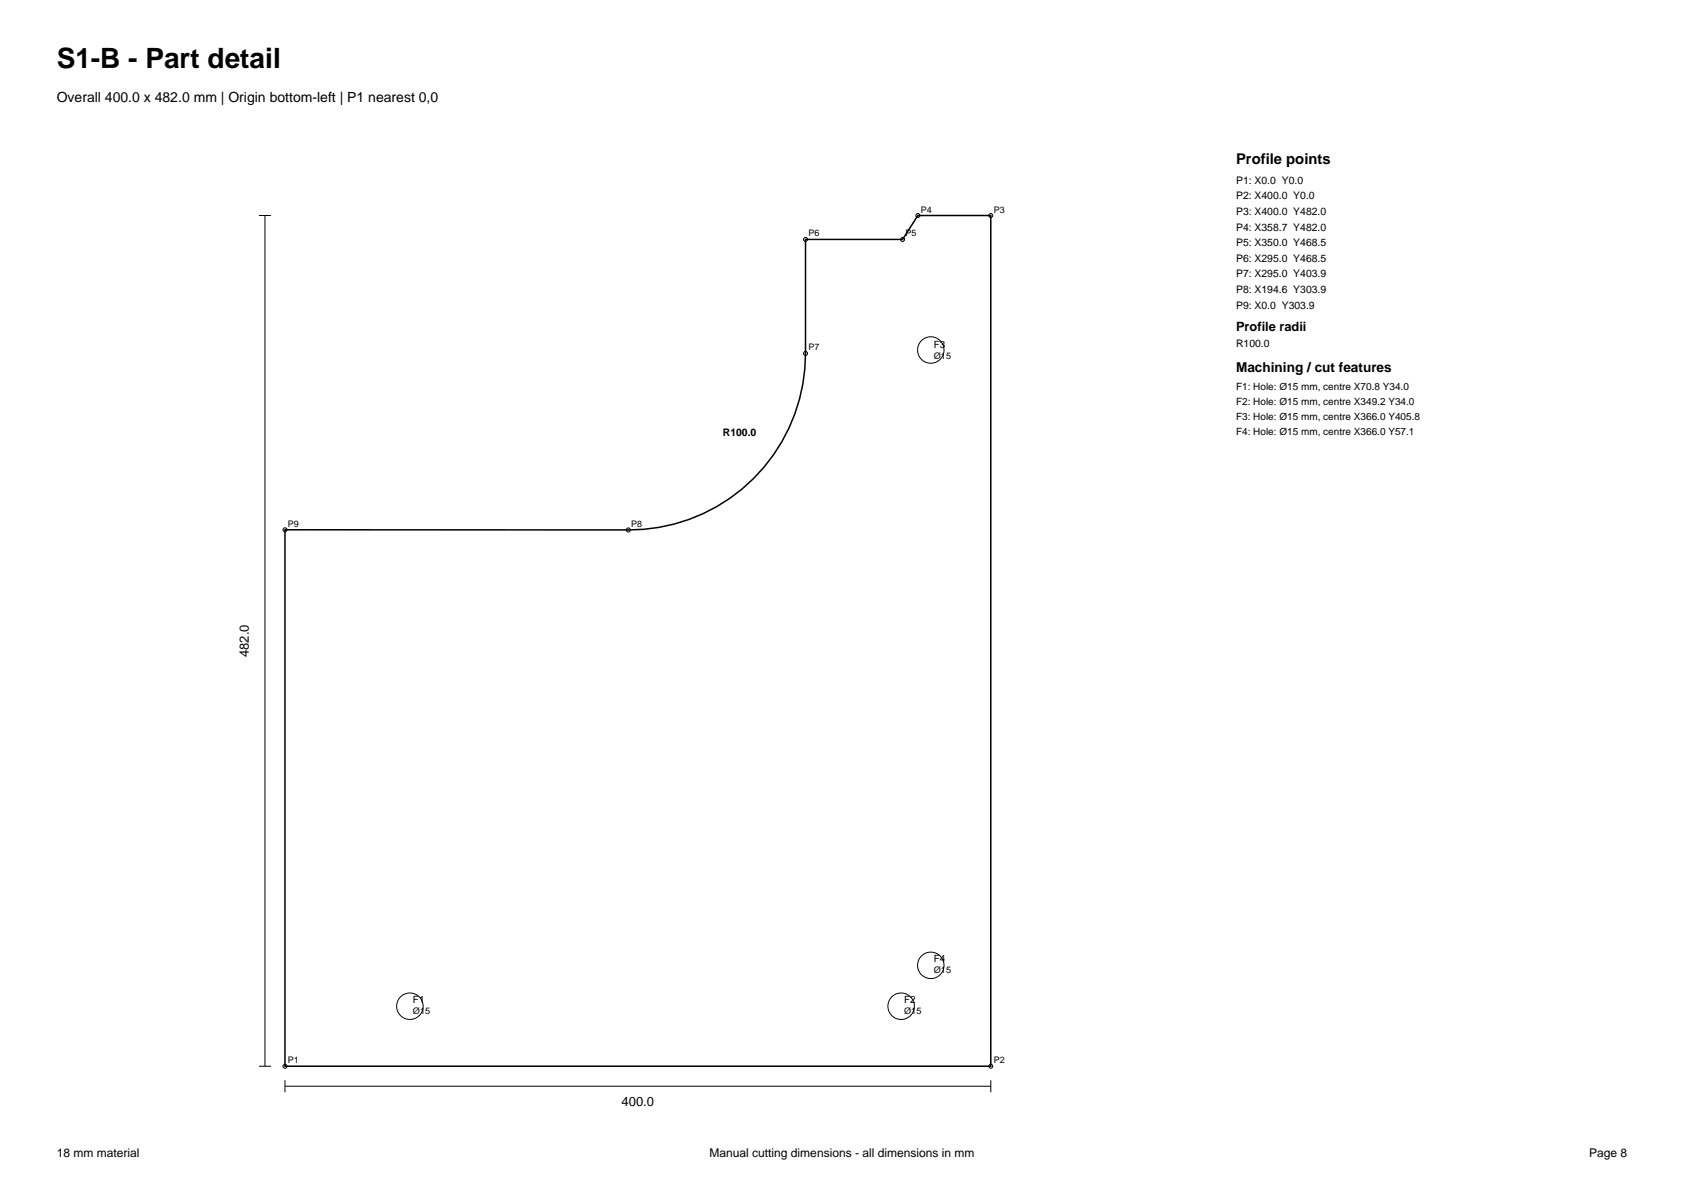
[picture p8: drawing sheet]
<svg xmlns="http://www.w3.org/2000/svg" width="297mm" height="210mm" viewBox="0 0 297 210" stroke-linecap="round" stroke-linejoin="round" font-family="sans-serif">
<defs><g id="words">
<text font-size="4.9" x="10" y="12">S1-B - Part detail</text>
<text font-size="2.6" x="218" y="29">Profile points</text>
<text font-size="2.5" x="10" y="18">Overall 400.0 x 482.0 mm | Origin bottom-left | P1 nearest 0,0</text>
<text font-size="2.4" x="218" y="65.5">Machining / cut features</text>
<g font-size="2.3">
<text x="218" y="58.4">Profile radii</text>
<text x="43.9" y="115.9" transform="rotate(-90 43.9 115.9)">482.0</text>
<text x="109.6" y="195.1">400.0</text>
</g>
<g font-size="2.1">
<text x="10" y="204">18 mm material</text>
<text x="125.2" y="204">Manual cutting dimensions - all dimensions in mm</text>
<text x="280.3" y="204">Page 8</text>
</g>
<g font-size="1.8">
<text x="218" y="32.4">P1: X0.0 Y0.0</text>
<text x="218" y="35.1">P2: X400.0 Y0.0</text>
<text x="218" y="37.9">P3: X400.0 Y482.0</text>
<text x="218" y="40.7">P4: X358.7 Y482.0</text>
<text x="218" y="43.4">P5: X350.0 Y468.5</text>
<text x="218" y="46.1">P6: X295.0 Y468.5</text>
<text x="218" y="48.9">P7: X295.0 Y403.9</text>
<text x="218" y="51.7">P8: X194.6 Y303.9</text>
<text x="218" y="54.4">P9: X0.0 Y303.9</text>
<text x="164.7" y="61.3">F3</text>
<text x="218" y="61.1">R100.0</text>
<text x="218" y="68.7">F1: Hole: Ø15 mm, centre X70.8 Y34.0</text>
<text x="218" y="71.4">F2: Hole: Ø15 mm, centre X349.2 Y34.0</text>
<text x="127.5" y="76.8">R100.0</text>
<text x="218" y="74">F3: Hole: Ø15 mm, centre X366.0 Y405.8</text>
<text x="218" y="76.7">F4: Hole: Ø15 mm, centre X366.0 Y57.1</text>
<text x="164.7" y="169.6">F4</text>
<text x="72.8" y="176.8">F1</text>
<text x="159.5" y="176.8">F2</text>
</g>
<g font-size="1.6">
<text x="142.6" y="41.7">P6</text>
<text x="159.7" y="41.7">P5</text>
<text x="162.4" y="37.5">P4</text>
<text x="175.3" y="37.5">P3</text>
<text x="142.6" y="61.8">P7</text>
<text x="164.7" y="63.2">Ø15</text>
<text x="50.8" y="92.9">P9</text>
<text x="111.3" y="92.9">P8</text>
<text x="164.7" y="171.5">Ø15</text>
<text x="72.8" y="178.7">Ø15</text>
<text x="159.5" y="178.7">Ø15</text>
<text x="50.8" y="187.5">P1</text>
<text x="175.3" y="187.5">P2</text>
</g>
</g></defs>
<path d="M50.3 93.4h60.5a31.1 31.1 0 0 0 31.3-31.1v-20.1h17.1l2.7-4.2h12.8v150h-124.4z" fill="none" stroke="#000" stroke-width=".26"/>
<g fill="none" stroke="#000" stroke-width=".18">
<path d="M45.7 38h2.1M46.7 38v150M45.7 188h2.1M50.3 191.5h124.4M50.3 190.5v2.1M174.7 190.5v2.1"/>
<circle cx="161.9" cy="38" r=".35"/>
<circle cx="174.7" cy="38" r=".35"/>
<circle cx="142.1" cy="42.2" r=".35"/>
<circle cx="159.2" cy="42.2" r=".35"/>
<circle cx="142.1" cy="62.3" r=".35"/>
<circle cx="164.2" cy="61.7" r="2.33"/>
<circle cx="50.3" cy="93.4" r=".35"/>
<circle cx="110.8" cy="93.4" r=".35"/>
<circle cx="72.3" cy="177.4" r="2.33"/>
<circle cx="158.9" cy="177.4" r="2.33"/>
<circle cx="164.2" cy="170.2" r="2.33"/>
<circle cx="50.3" cy="188" r=".35"/>
<circle cx="174.7" cy="188" r=".35"/>
</g>
<use href="#words"/>
</svg>
